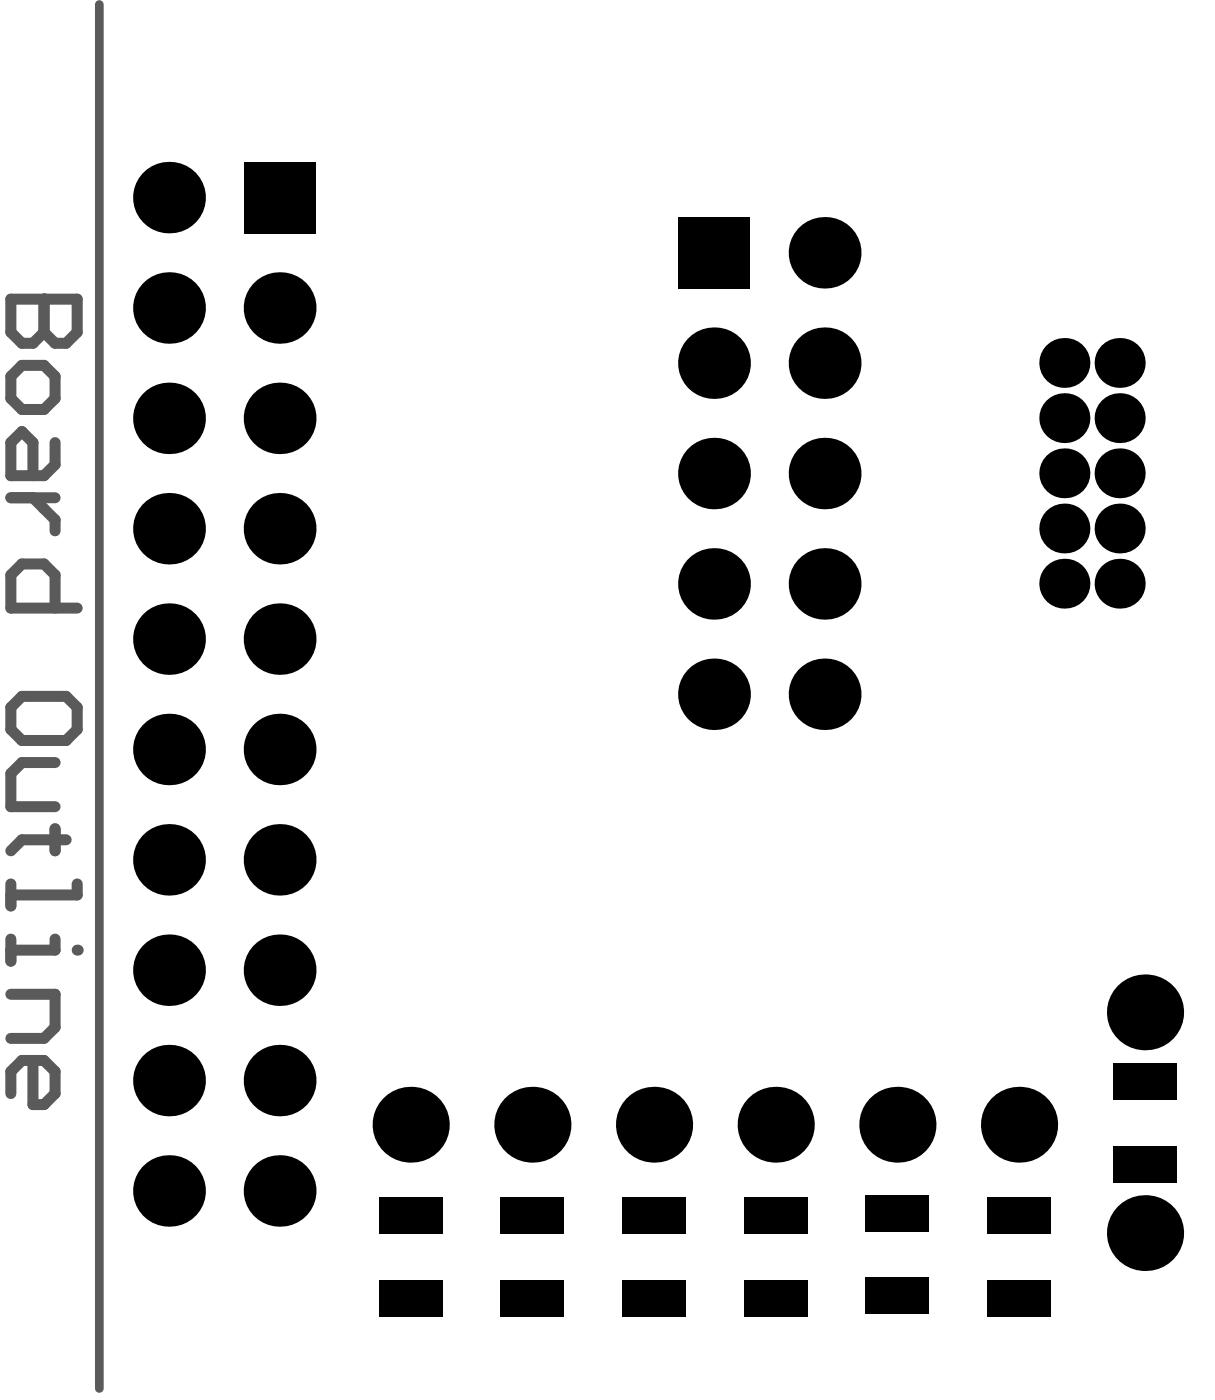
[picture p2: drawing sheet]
<svg xmlns="http://www.w3.org/2000/svg" width="46mm" height="53mm" viewBox="0 0 46 53" stroke-linecap="round" stroke-linejoin="round" font-family="sans-serif">
<g fill="#000">
<circle cx="6.4" cy="15.9" r="1.36"/>
<circle cx="6.4" cy="11.7" r="1.36"/>
<circle cx="6.4" cy="7.5" r="1.36"/>
<circle cx="10.6" cy="11.7" r="1.36"/>
<circle cx="10.6" cy="15.9" r="1.36"/>
<circle cx="27.2" cy="13.8" r="1.36"/>
<circle cx="27.2" cy="18" r="1.36"/>
<circle cx="31.4" cy="18" r="1.36"/>
<circle cx="31.4" cy="9.6" r="1.36"/>
<circle cx="31.4" cy="13.8" r="1.36"/>
<circle cx="40.5" cy="18" r=".95"/>
<circle cx="40.5" cy="13.8" r=".95"/>
<circle cx="40.5" cy="15.9" r=".95"/>
<circle cx="42.6" cy="15.9" r=".95"/>
<circle cx="42.6" cy="13.8" r=".95"/>
<circle cx="42.6" cy="18" r=".95"/>
<circle cx="6.4" cy="28.5" r="1.36"/>
<circle cx="6.4" cy="20.1" r="1.36"/>
<circle cx="6.4" cy="32.7" r="1.36"/>
<circle cx="6.4" cy="24.3" r="1.36"/>
<circle cx="6.4" cy="36.9" r="1.36"/>
<circle cx="10.6" cy="20.1" r="1.36"/>
<circle cx="10.6" cy="28.5" r="1.36"/>
<circle cx="10.6" cy="24.3" r="1.36"/>
<circle cx="10.6" cy="32.7" r="1.36"/>
<circle cx="10.6" cy="36.9" r="1.36"/>
<circle cx="27.2" cy="26.4" r="1.36"/>
<circle cx="27.2" cy="22.2" r="1.36"/>
<circle cx="31.4" cy="26.4" r="1.36"/>
<circle cx="31.4" cy="22.2" r="1.36"/>
<circle cx="40.5" cy="22.2" r=".95"/>
<circle cx="40.5" cy="20.1" r=".95"/>
<circle cx="42.6" cy="22.2" r=".95"/>
<circle cx="42.6" cy="20.1" r=".95"/>
<circle cx="43.6" cy="38.5" r="1.45"/>
<circle cx="6.4" cy="45.3" r="1.36"/>
<circle cx="6.4" cy="41.1" r="1.36"/>
<circle cx="10.6" cy="41.1" r="1.36"/>
<circle cx="10.6" cy="45.3" r="1.36"/>
<circle cx="15.6" cy="42.8" r="1.45"/>
<circle cx="20.2" cy="42.8" r="1.45"/>
<circle cx="24.9" cy="42.8" r="1.45"/>
<circle cx="29.5" cy="42.8" r="1.45"/>
<circle cx="34.1" cy="42.8" r="1.45"/>
<circle cx="38.8" cy="42.8" r="1.45"/>
<circle cx="43.6" cy="46.9" r="1.45"/>
</g>
<g fill="#000">
<path d="M9.3 6.2h2.7v2.7h-2.7z" fill-rule="evenodd"/>
<path d="M25.8 8.3h2.7v2.7h-2.7z" fill-rule="evenodd"/>
<path d="M14.4 48.7h2.4v1.4h-2.4z" fill-rule="evenodd"/>
<path d="M14.4 45.6h2.4v1.4h-2.4z" fill-rule="evenodd"/>
<path d="M19 48.7h2.5v1.4h-2.5z" fill-rule="evenodd"/>
<path d="M19 45.6h2.5v1.4h-2.5z" fill-rule="evenodd"/>
<path d="M23.7 48.7h2.4v1.4h-2.4z" fill-rule="evenodd"/>
<path d="M23.7 45.6h2.4v1.4h-2.4z" fill-rule="evenodd"/>
<path d="M28.3 48.7h2.4v1.4h-2.4z" fill-rule="evenodd"/>
<path d="M28.3 45.6h2.4v1.4h-2.4z" fill-rule="evenodd"/>
<path d="M32.9 48.6h2.4v1.4h-2.4z" fill-rule="evenodd"/>
<path d="M32.9 45.5h2.4v1.4h-2.4z" fill-rule="evenodd"/>
<path d="M37.6 48.7h2.4v1.4h-2.4z" fill-rule="evenodd"/>
<path d="M37.6 45.6h2.4v1.4h-2.4z" fill-rule="evenodd"/>
<path d="M42.4 43.6h2.4v1.4h-2.4z" fill-rule="evenodd"/>
<path d="M42.4 40.4h2.4v1.5h-2.4z" fill-rule="evenodd"/>
</g>
<path d="M3.8 .2v52.6" fill="none" stroke="#5a5a5a" stroke-width=".33"/>
<path d="M1.7 11.4v1.2l-.4 .5h-.5l-.4-.5v-1.2h2.5" fill="none" stroke="#5a5a5a" stroke-width=".42"/>
<circle cx="1.7" cy="11.4" r=".21" fill="#5a5a5a"/>
<g fill="none" stroke="#5a5a5a" stroke-width=".42">
<path d="M.4 14.3l.4-.4h.9l.4 .4v.9l-.4 .4h-.9l-.4-.4zM.4 18.9h1.7M1.3 18.9l.8 .9v.4M1.7 11.4v1.2l.4 .5h.4l.4-.5v-1.2M2.1 16.8v.9l-.4 .4h-1.3v-1.3l.4-.4 .5 .4v1.3M.4 26.9l.4-.4h1.7l.4 .4v.9l-.4 .4h-1.7l-.4-.4zM.4 33.6v.9M.4 35.7v.9M2.1 23.1v-1.2l-.4-.4h-.9l-.4 .4v1.2h2.5M2.1 29h-1.3l-.4 .4v1.3h1.7M2.1 31.5v.9M2.1 35.7v.5h-1.7"/>
<path d="M2.5 32h-1.7l-.4 .4M2.9 33.6v.5h-2.5"/>
</g>
<circle cx="2.9" cy="36.2" r=".21" fill="#5a5a5a"/>
<path d="M.4 37.8h1.7v1.3l-.4 .4h-1.3M1.3 40.4v1.6h.4l.4-.4v-.8l-.4-.4h-.9l-.4 .4v.8" fill="none" stroke="#5a5a5a" stroke-width=".42"/>
</svg>
